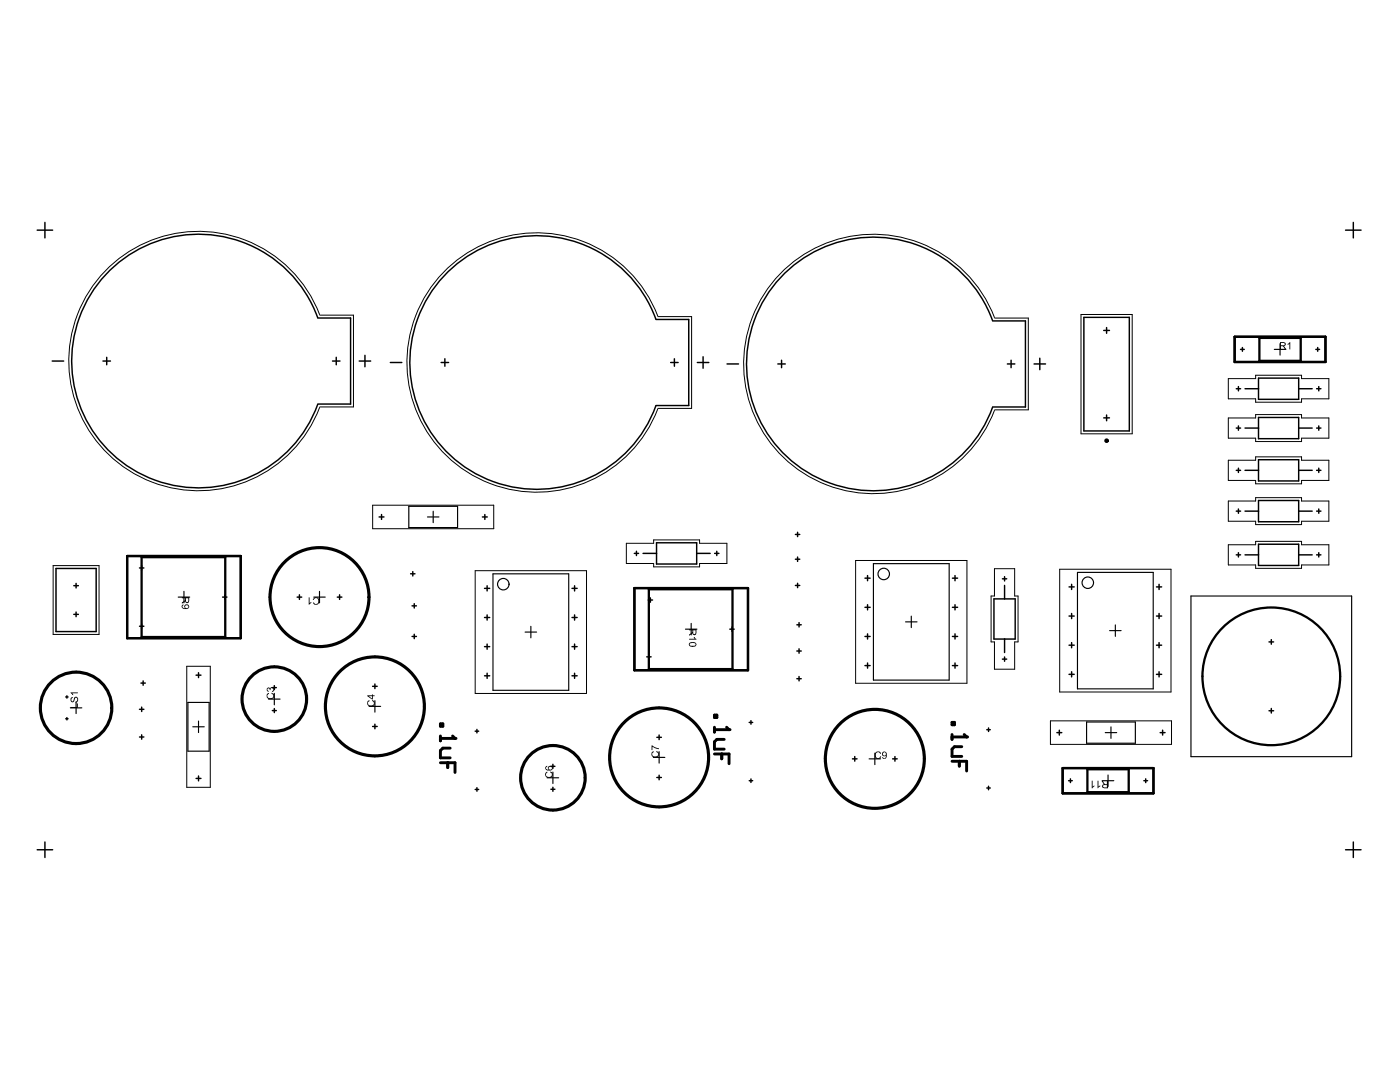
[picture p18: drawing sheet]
<svg xmlns="http://www.w3.org/2000/svg" width="279mm" height="216mm" viewBox="0 0 279 216" stroke-linecap="round" stroke-linejoin="round" font-family="sans-serif">
<g fill="none" stroke="#000" stroke-width=".23">
<path d="M254.3 69.7h2.3M255.5 68.6v2.3M35.6 119.1h2.3M36.7 118v2.3M62.6 119.1h2.3M63.8 118v2.3M81.6 101h9.7v4.3h-9.7zM85.3 103.2h2.3M86.5 102v2.3M98.4 114.5h15.1v23.2h-15.1zM174.3 112.5h15.1v23.2h-15.1zM215 114.2h15.1v23.3h-15.1z"/>
<path d="M237.7 118.9h32v32.1h-32zM53.6 139.5h2.3M54.7 138.4v2.2M74.8 139.8v2.3M104.8 126.1h2.3M105.9 125v2.3M136.8 125.5h2.3M137.9 124.4v2.3M180.7 124.1h2.3M181.9 122.9v2.3M221.4 125.8h2.3M222.6 124.7v2.3"/>
<path d="M14 141.2h2.3M15.2 140.1v2.3M37.5 140.2h4.2v9.7h-4.2zM38.5 145h2.3M39.6 143.9v2.3M73.7 141h2.3M109.2 155.2h2.3M110.3 154.1v2.2M130.4 151.1h2.3M131.5 150v2.3M173.4 151.4h2.3M174.6 150.3v2.3"/>
<path d="M216.9 144.1h9.7v4.2h-9.7zM220 155.8h2.3M220.6 146.2h2.3M221.1 154.6v2.3M221.7 145v2.3"/>
<circle cx="100.4" cy="116.6" r="1.14"/>
<circle cx="176.4" cy="114.5" r="1.14"/>
<circle cx="217.1" cy="116.3" r="1.14"/>
</g>
<g fill="none" stroke="#000" stroke-width=".2">
<path d="M63.8 62.8a25.9 25.9 0 0 0-39.8-11.4 25.9 25.9 0 0 0 0 41.3 25.9 25.9 0 0 0 39.8-11.4M63.8 62.9h6.7v18.3h-6.7M131.3 63.1a25.9 25.9 0 0 0-39.8-11.4 25.9 25.9 0 0 0 0 41.3 25.9 25.9 0 0 0 39.8-11.4M131.3 63.2h6.7v18.3h-6.7M198.5 63.4a25.9 25.9 0 0 0-39.8-11.5 25.9 25.9 0 0 0 0 41.4 25.9 25.9 0 0 0 39.8-11.4M198.5 63.5h6.7v18.3h-6.7M215.7 62.8h10.3v23.8h-10.3zM245.1 75.6h5.5v-.7h9.2v.7h5.4v4h-5.4v.7h-9.2v-.7h-5.5zM245.1 83.4h5.5v-.7h9.2v.7h5.4v4h-5.4v.7h-9.2v-.7h-5.5zM245.1 91.8h5.5v-.6h9.2v.6h5.4v4.1h-5.4v.6h-9.2v-.6h-5.5zM245.1 100h5.5v-.7h9.2v.7h5.4v4h-5.4v.7h-9.2v-.7h-5.5zM10.6 112.9h9.2v13.7h-9.2z"/>
<path d="M74.4 100.8h24.1v4.7h-24.1zM94.8 113.9h22.3v24.5h-22.3zM125 108.4h5.5v-.7h9.1v.7h5.5v4h-5.5v.7h-9.1v-.7h-5.5zM170.8 111.8h22.2v24.5h-22.2zM198.5 113.5h4v5.4h.7v9.2h-.7v5.4h-4v-5.4h-.7v-9.2h.7zM211.5 113.6h22.2v24.5h-22.2zM245.1 108.7h5.5v-.7h9.2v.7h5.4v4h-5.4v.7h-9.2v-.7h-5.5zM37.3 132.9h4.7v24.2h-4.7zM209.6 143.8h24.2v4.7h-24.2z"/>
</g>
<g fill="none" stroke="#000" stroke-width=".29">
<path d="M7.4 45.9h3.1M9 44.4v3.1M268.5 45.9h3.1M270.1 44.4v3.1M10.4 72h2.3M20.6 72h1.4M21.3 71.3v1.5M63.4 63.4a25.3 25.3 0 0 0-38.9-11.7 25.3 25.3 0 0 0 0 40.6 25.3 25.3 0 0 0 38.9-11.6M63.4 63.5h6.6v17.1h-6.6M66.4 72h1.5M67.1 71.3v1.5M71.7 72h2.3"/>
<path d="M72.8 70.9v2.3M77.9 72.3h2.3M88 72.3h1.5M88.8 71.6v1.5M130.9 63.7a25.3 25.3 0 0 0-38.9-11.7 25.3 25.3 0 0 0 0 40.6 25.3 25.3 0 0 0 38.9-11.6M130.9 63.7h6.6v17.2h-6.6M133.8 72.3h1.5M134.6 71.6v1.5M139.2 72.3h2.3M140.3 71.2v2.3M145.1 72.6h2.3M155.2 72.6h1.5"/>
<path d="M156 71.9v1.5M198.1 64a25.3 25.3 0 0 0-38.9-11.7 25.3 25.3 0 0 0 0 40.6 25.3 25.3 0 0 0 38.9-11.6M198.1 64h6.5v17.2h-6.5M201 72.6h1.5M201.8 71.9v1.5M206.4 72.6h2.3M207.5 71.5v2.3M216.3 63.3h9.1v22.7h-9.1zM220.3 65.9h1.1M220.8 65.4v1.1M246.7 77.6h.9M247.2 77.1v.9"/>
<path d="M247.6 69.7h.7M247.9 69.3v.8M248.5 77.6h2.7M251.2 75.4h8v4.3h-8zM259.2 77.6h2.7M262.6 69.7h.7M262.8 77.6h.8M263 69.3v.8M263.2 77.1v.9M220.3 83.4h1.1M220.8 82.8v1.2M246.7 93.8h.9"/>
<path d="M246.7 85.4h.9M247.2 85v.8M247.2 93.4v.9M248.5 93.8h2.7M248.5 85.4h2.7M251.2 83.3h8v4.2h-8zM251.2 91.7h8v4.3h-8zM251.2 99.9h8v4.2h-8zM259.2 93.8h2.7M259.2 85.4h2.7M262.8 93.8h.8M262.8 85.4h.8"/>
<path d="M263.2 85v.8M263.2 93.4v.9M11.2 113.4h8v12.6h-8zM14.7 116.9h.9M15.2 116.4v.9M27.8 113.3h.9M28.3 112.9v.9M44.4 119.1h.9M44.9 118.7v.9M59.3 119.1h.9M59.8 118.7v.9M67.3 119.1h.9"/>
<path d="M67.8 118.7v.9M75.7 103.2h.9M76.1 102.7v.9M81.9 114.5h.9M82.4 114.1v.8M96.3 103.2h.9M96.7 117.4h1M96.8 102.7v.9M97.2 116.9v1M114.2 117.4h1M114.7 116.9v1M126.6 110.4h.8"/>
<path d="M127 110v.9M128.3 110.4h2.7M129.4 119.7h.8M129.8 119.3v.9M131 108.3h8v4.2h-8zM139 110.4h2.7M142.6 110.4h.9M143 110v.9M158.7 116.8h.9M158.7 111.6h.9M158.7 106.6h.9M159.2 106.2v.9"/>
<path d="M159.2 111.1v.9M159.2 116.4v.9M172.6 115.4h1.1M173.1 114.9v1M190.1 115.4h1M190.6 114.9v1M198.4 119.5h4.2v8h-4.2zM200.1 115.5h.8M200.5 115.1v.8M200.5 116.8v2.7M213.3 117.1h1.1M213.9 116.6v1"/>
<path d="M230.8 117.1h1M231.3 116.6v1M246.7 110.7h.9M246.7 102h.9M247.2 101.6v.8M247.2 110.3v.8M248.5 110.7h2.7M248.5 102h2.7M251.2 108.6h8v4.2h-8zM259.2 110.7h2.7M259.2 102h2.7M262.8 110.7h.8"/>
<path d="M262.8 102h.8M263.2 101.6v.8M263.2 110.3v.8M13.1 139.1h.5M13.4 138.8v.5M14.7 122.6h.9M15.2 122.1v.9M27.8 125h.9M28.1 136.3h.9M28.3 124.5v.9M28.6 135.9v.8M39.1 134.7h1"/>
<path d="M39.6 134.2v1M54.3 137.2h.8M54.7 136.8v.8M74.4 136.9h.9M74.8 136.5v.9M82.2 127h.9M82.2 120.9h.9M82.7 120.5v.8M82.7 126.6v.8M96.7 134.8h1M96.7 129h1M96.7 123.2h1"/>
<path d="M97.2 122.7v1M97.2 128.5v1M97.2 134.3v1.1M114.2 134.8h1M114.2 129h1M114.2 123.2h1M114.7 122.7v1M114.7 128.5v1M114.7 134.3v1.1M129.1 131.1h.8M129.5 130.6v.9M145.6 125.5h.9"/>
<path d="M146.1 125.1v.9M159 135.4h.9M159 129.9h.9M159 124.7h.9M159.5 124.2v.9M159.5 129.5v.8M159.5 135v.9M172.6 127h1.1M172.6 132.8h1.1M172.6 121.2h1.1M173.1 120.7v1M173.1 126.5v1"/>
<path d="M173.1 132.3v1M190.1 127h1M190.1 132.8h1M190.1 121.2h1M190.6 120.7v1M190.6 126.5v1M190.6 132.3v1M200.1 131.5h.8M200.5 127.5v2.7M200.5 131.1v.8M213.3 128.7h1.1M213.3 134.6h1.1"/>
<path d="M213.3 122.9h1.1M213.9 122.4v1M213.9 128.2v1.1M213.9 134v1.1M230.8 128.7h1M230.8 134.6h1M230.8 122.9h1M231.3 122.4v1M231.3 128.2v1.1M231.3 134v1.1M253.3 128.1h.9M253.7 127.6v.9"/>
<path d="M13.1 143.4h.5M13.4 143.2v.4M27.8 147.1h.9M27.8 141.5h.9M28.3 141.1v.9M28.3 146.6v.9M39.1 155.3h1M39.6 154.8v1M54.3 141.8h.8M54.7 141.4v.8M74.4 145h.9M74.8 144.5v.9"/>
<path d="M94.8 157.5h.7M94.8 145.9h.7M95.2 145.5v.7M95.2 157.2v.7M109.9 157.5h.8M109.9 152.9h.8M110.3 152.5v.8M110.3 157.1v.8M131.1 155.1h.9M131.1 147.1h.9M131.5 146.7v.9M131.5 154.7v.9"/>
<path d="M149.5 155.8h.7M149.5 144.2h.7M149.9 143.8v.7M149.9 155.4v.7M170.1 151.4h.9M170.6 151v.9M178.1 151.4h1M178.6 151v.9M196.9 145.6h.7M196.9 157.2h.7M197.3 145.3v.7M197.3 156.9v.7"/>
<path d="M210.9 146.2h1M211.4 145.7v1M213.3 155.8h.7M213.6 155.4v.8M228.3 155.8h.7M228.6 155.4v.8M231.5 146.2h1M232 145.7v1M253.3 141.8h.9M253.7 141.4v.9M7.4 169.6h3.1M9 168v3.1"/>
<path d="M268.5 169.6h3.1M270.1 168v3.1"/>
</g>
<g fill="none" stroke="#000" stroke-width=".58">
<path d="M87.9 144.4h.5v.5h-.5zM87.9 146.9v.9M87.9 152.2h2.9v1.9M89.4 152.2v1M89.8 149.3h-1.4l-.5 .5v1.4h1.9M90.3 146.9l.5 .4h-2.9M142.6 142.7h.5v.5h-.5zM142.6 145.1v1M142.6 150.4h2.9v2M144 150.4v1M144.5 147.5h-1.4l-.5 .5v1.5h1.9M145 145.1l.5 .5h-2.9"/>
<path d="M190 144.1h.5v.5h-.5zM190 146.6v.9M190 151.9h2.9v1.9M191.5 151.9v1M191.9 149h-1.4l-.5 .5v1.4h1.9M192.4 146.6l.5 .5h-2.9"/>
</g>
<g fill="#000">
<path d="M257 68.6l.5-.3v1.4h-.2v-1.1l-.3 .2zM61.6 119.2h.2v1.2l.3-.3v.2l-.4 .4h-.1zM14.1 139.3l.3-.2 .1 .2a.35 .35 0 0 0-.2 .3 .35 .35 0 0 0 .2 .4l.2-.3a.61 .61 0 0 1 .6-.7 .63 .63 0 0 1 .3 .7 .63 .63 0 0 1-.5 .5v-.2a.41 .41 0 0 0 .3-.4 .41 .41 0 0 0-.3-.4l-.2 .3a.46 .46 0 0 1-.5 .6 .46 .46 0 0 1-.3-.7zM14.1 138.2h1.4v.1h-1.1l.3 .4h-.3zM53.3 138.5l.2-.2 .2 .2a.51 .51 0 0 0-.2 .7 .51 .51 0 0 0 .8 0 .4 .4 0 0 0 .2-.4 .4 .4 0 0 0-.3-.3l.1-.2a.54 .54 0 0 1 .3 .9l-.4 .3a.73 .73 0 0 1-.8-.2 .73 .73 0 0 1-.1-.8zM53.3 137.3l.4-.1 .2 .2a.45 .45 0 0 1 .8 0 .45 .45 0 0 1-.4 .6v-.1a.3 .3 0 0 0 .3-.4 .3 .3 0 0 0-.4-.2 .3 .3 0 0 0-.2 .4h-.2a.25 .25 0 0 0-.2-.3 .25 .25 0 0 0-.3 .3 .25 .25 0 0 0 .3 .2v.1l-.3-.1zM62.7 119.3l.4-.1a.72 .72 0 0 1 .6 1.1 .72 .72 0 0 1-1.2 0l.2-.1a.51 .51 0 0 0 .7 .1 .51 .51 0 0 0 0-.7 .4 .4 0 0 0-.4-.2 .4 .4 0 0 0-.3 .3h-.3zM137.5 127.5h1.1l-.1-.3 .1-.1 .4 .5h-1.5zM14.1 141.1h1.3v-.7h.1v.8h-1.4zM73.4 139.9l.2-.2 .2 .2a.51 .51 0 0 0-.2 .8 .51 .51 0 0 0 .8 0 .4 .4 0 0 0 .2-.5 .4 .4 0 0 0-.4-.3l.2-.2a.54 .54 0 0 1 .3 .9l-.4 .4a.73 .73 0 0 1-.9-.2 .73 .73 0 0 1 0-.9zM108.9 154.2l.2-.2 .2 .2a.49 .49 0 0 0-.3 .6 .49 .49 0 0 0 .7 .2 .44 .44 0 0 0 .4-.4 .44 .44 0 0 0-.3-.4l.1-.2a.7 .7 0 0 1 .3 1 .7 .7 0 0 1-1.1 .1l-.1-.1a.64 .64 0 0 1-.1-.8zM130.1 150l.3-.1 .1 .2a.51 .51 0 0 0-.2 .8 .51 .51 0 0 0 .8-.1 .4 .4 0 0 0 .2-.4 .4 .4 0 0 0-.3-.3l.1-.2a.54 .54 0 0 1 .3 .9l-.4 .3a.73 .73 0 0 1-.8-.2 .73 .73 0 0 1-.1-.9z"/>
<path d="M130 148.7l.8 .5 .7 .1v.2l-.6-.1-.7-.4v.7h-.2zM174.8 150.1l.4-.2 .3 .1 .3 .3-.2 .1a.51 .51 0 0 0-.7-.1 .51 .51 0 0 0 0 .8 .41 .41 0 0 0 .4 .2 .41 .41 0 0 0 .3-.4l.3 .1a.72 .72 0 0 1-1.1 .3 .72 .72 0 0 1-.1-1.1zM217.9 155.8h.2v1.1l.3-.2v.2l-.4 .4h-.1zM219 155.8h.2v1.1l.4-.2v.2l-.3 .2-.1 .2h-.2z"/>
<path d="M255.6 68.4v.5h.4a.25 .25 0 0 0 .4-.2 .25 .25 0 0 0-.3-.3zM255.5 68.3h.6a.41 .41 0 0 1 .5 .3 .41 .41 0 0 1-.4 .5l.5 .6h-.2l-.5-.6h-.4v.6h-.1z"/>
<path d="M37.1 119.4v.4a.25 .25 0 0 0 .2 .3 .25 .25 0 0 0 .3-.3v-.4zM36.3 119.1h1.5v.7a.41 .41 0 0 1-.4 .5 .41 .41 0 0 1-.5-.3l-.6 .5v-.3l.6-.5v-.3h-.6z"/>
<path d="M37 121.1a.31 .31 0 0 0 .6 0 .31 .31 0 0 0-.6 0zM36.3 120.8l.2-.2 .2 .2a.32 .32 0 0 0-.3 .4 .32 .32 0 0 0 .5 .2 .48 .48 0 0 1 .2-.8 .48 .48 0 0 1 .7 .4 .48 .48 0 0 1-.6 .5h-.1a.61 .61 0 0 1-.6-.1 .61 .61 0 0 1-.2-.6z"/>
<path d="M73.6 138.9l.6 .5v-.5zM73.3 138.7h.9v-.1h.2v.1h.4v.2h-.4v.7h-.2l-.9-.7z"/>
<path d="M138.3 125.8v.4a.25 .25 0 0 0 .2 .3 .25 .25 0 0 0 .3-.3v-.4zM137.5 125.5h1.5v.7a.41 .41 0 0 1-.4 .5 .41 .41 0 0 1-.4-.3l-.7 .5v-.3l.7-.5v-.3h-.7z"/>
<path d="M137.7 128.4a.44 .44 0 0 0 .2 .5 .44 .44 0 0 0 .4 0 .32 .32 0 0 0 .5-.3 .32 .32 0 0 0-.5-.3zM137.5 128.3l.4-.1a.62 .62 0 0 1 .8 0 .62 .62 0 0 1 .2 .7l-.7 .2a.56 .56 0 0 1-.7-.8z"/>
<path d="M108.9 152.9l.3-.1v.2a.34 .34 0 0 0-.1 .5 .34 .34 0 0 0 .5 .1 .47 .47 0 0 1 .2-.8 .47 .47 0 0 1 .5 .6l-.1 .1a.9 .9 0 0 1-1.4-.2zM109.5 153.3a.31 .31 0 0 0 .6 0 .31 .31 0 0 0-.6 0z"/>
<path d="M176.2 150.4a.33 .33 0 0 0 .6 0 .33 .33 0 0 0-.6 0zM176.1 150.1a.58 .58 0 0 1 .8 0 .58 .58 0 0 1 .1 .8 .47 .47 0 0 1-.4 .5 .47 .47 0 0 1-.6-.3h.2a.36 .36 0 0 0 .5 .1 .36 .36 0 0 0 .1-.5l-.1 .2a.5 .5 0 0 1-.6-.2 .5 .5 0 0 1 0-.6z"/>
<path d="M220.1 156.8v.2l.2 .1h.6v-.4zM219.8 155.8h.3l.5 .7h.3v-.7h.2v1.5h-.7a.41 .41 0 0 1-.4-.4 .41 .41 0 0 1 .3-.4z"/>
<circle cx="90.8" cy="147.3" r=".29"/>
<circle cx="145.5" cy="145.6" r=".29"/>
<circle cx="192.9" cy="147.1" r=".29"/>
</g>
<g fill="none" stroke="#000" stroke-width=".46">
<path d="M246.4 67.2h18.1v5h-18.1zM251.3 67.4h8.3v4.6h-8.3zM25.4 110.9h22.6v16.4h-22.6zM28.3 111.2h16.7v15.9h-16.7zM126.6 117.3h22.7v16.4h-22.7zM129.5 117.6h16.7v15.9h-16.7zM212.1 153.3h18.1v5h-18.1zM217 153.5h8.3v4.6h-8.3z"/>
<circle cx="220.8" cy="87.9" r=".23"/>
<circle cx="63.8" cy="119.1" r="10"/>
<circle cx="54.7" cy="139.5" r="6.5"/>
<circle cx="253.7" cy="135" r="13.7"/>
<circle cx="15.2" cy="141.2" r="7.2"/>
<circle cx="74.8" cy="141" r="10"/>
<circle cx="110.3" cy="155.2" r="6.5"/>
<circle cx="131.5" cy="151.1" r="10"/>
<circle cx="174.6" cy="151.4" r="10"/>
</g>
<g fill="none" stroke="#000" stroke-width=".34">
<circle cx="63.8" cy="119.1" r="9.7"/>
<circle cx="54.7" cy="139.5" r="6.3"/>
<circle cx="15.2" cy="141.2" r="7"/>
<circle cx="74.8" cy="141" r="9.7"/>
<circle cx="110.3" cy="155.2" r="6.3"/>
<circle cx="131.5" cy="151.1" r="9.7"/>
<circle cx="174.6" cy="151.4" r="9.7"/>
</g>
</svg>
